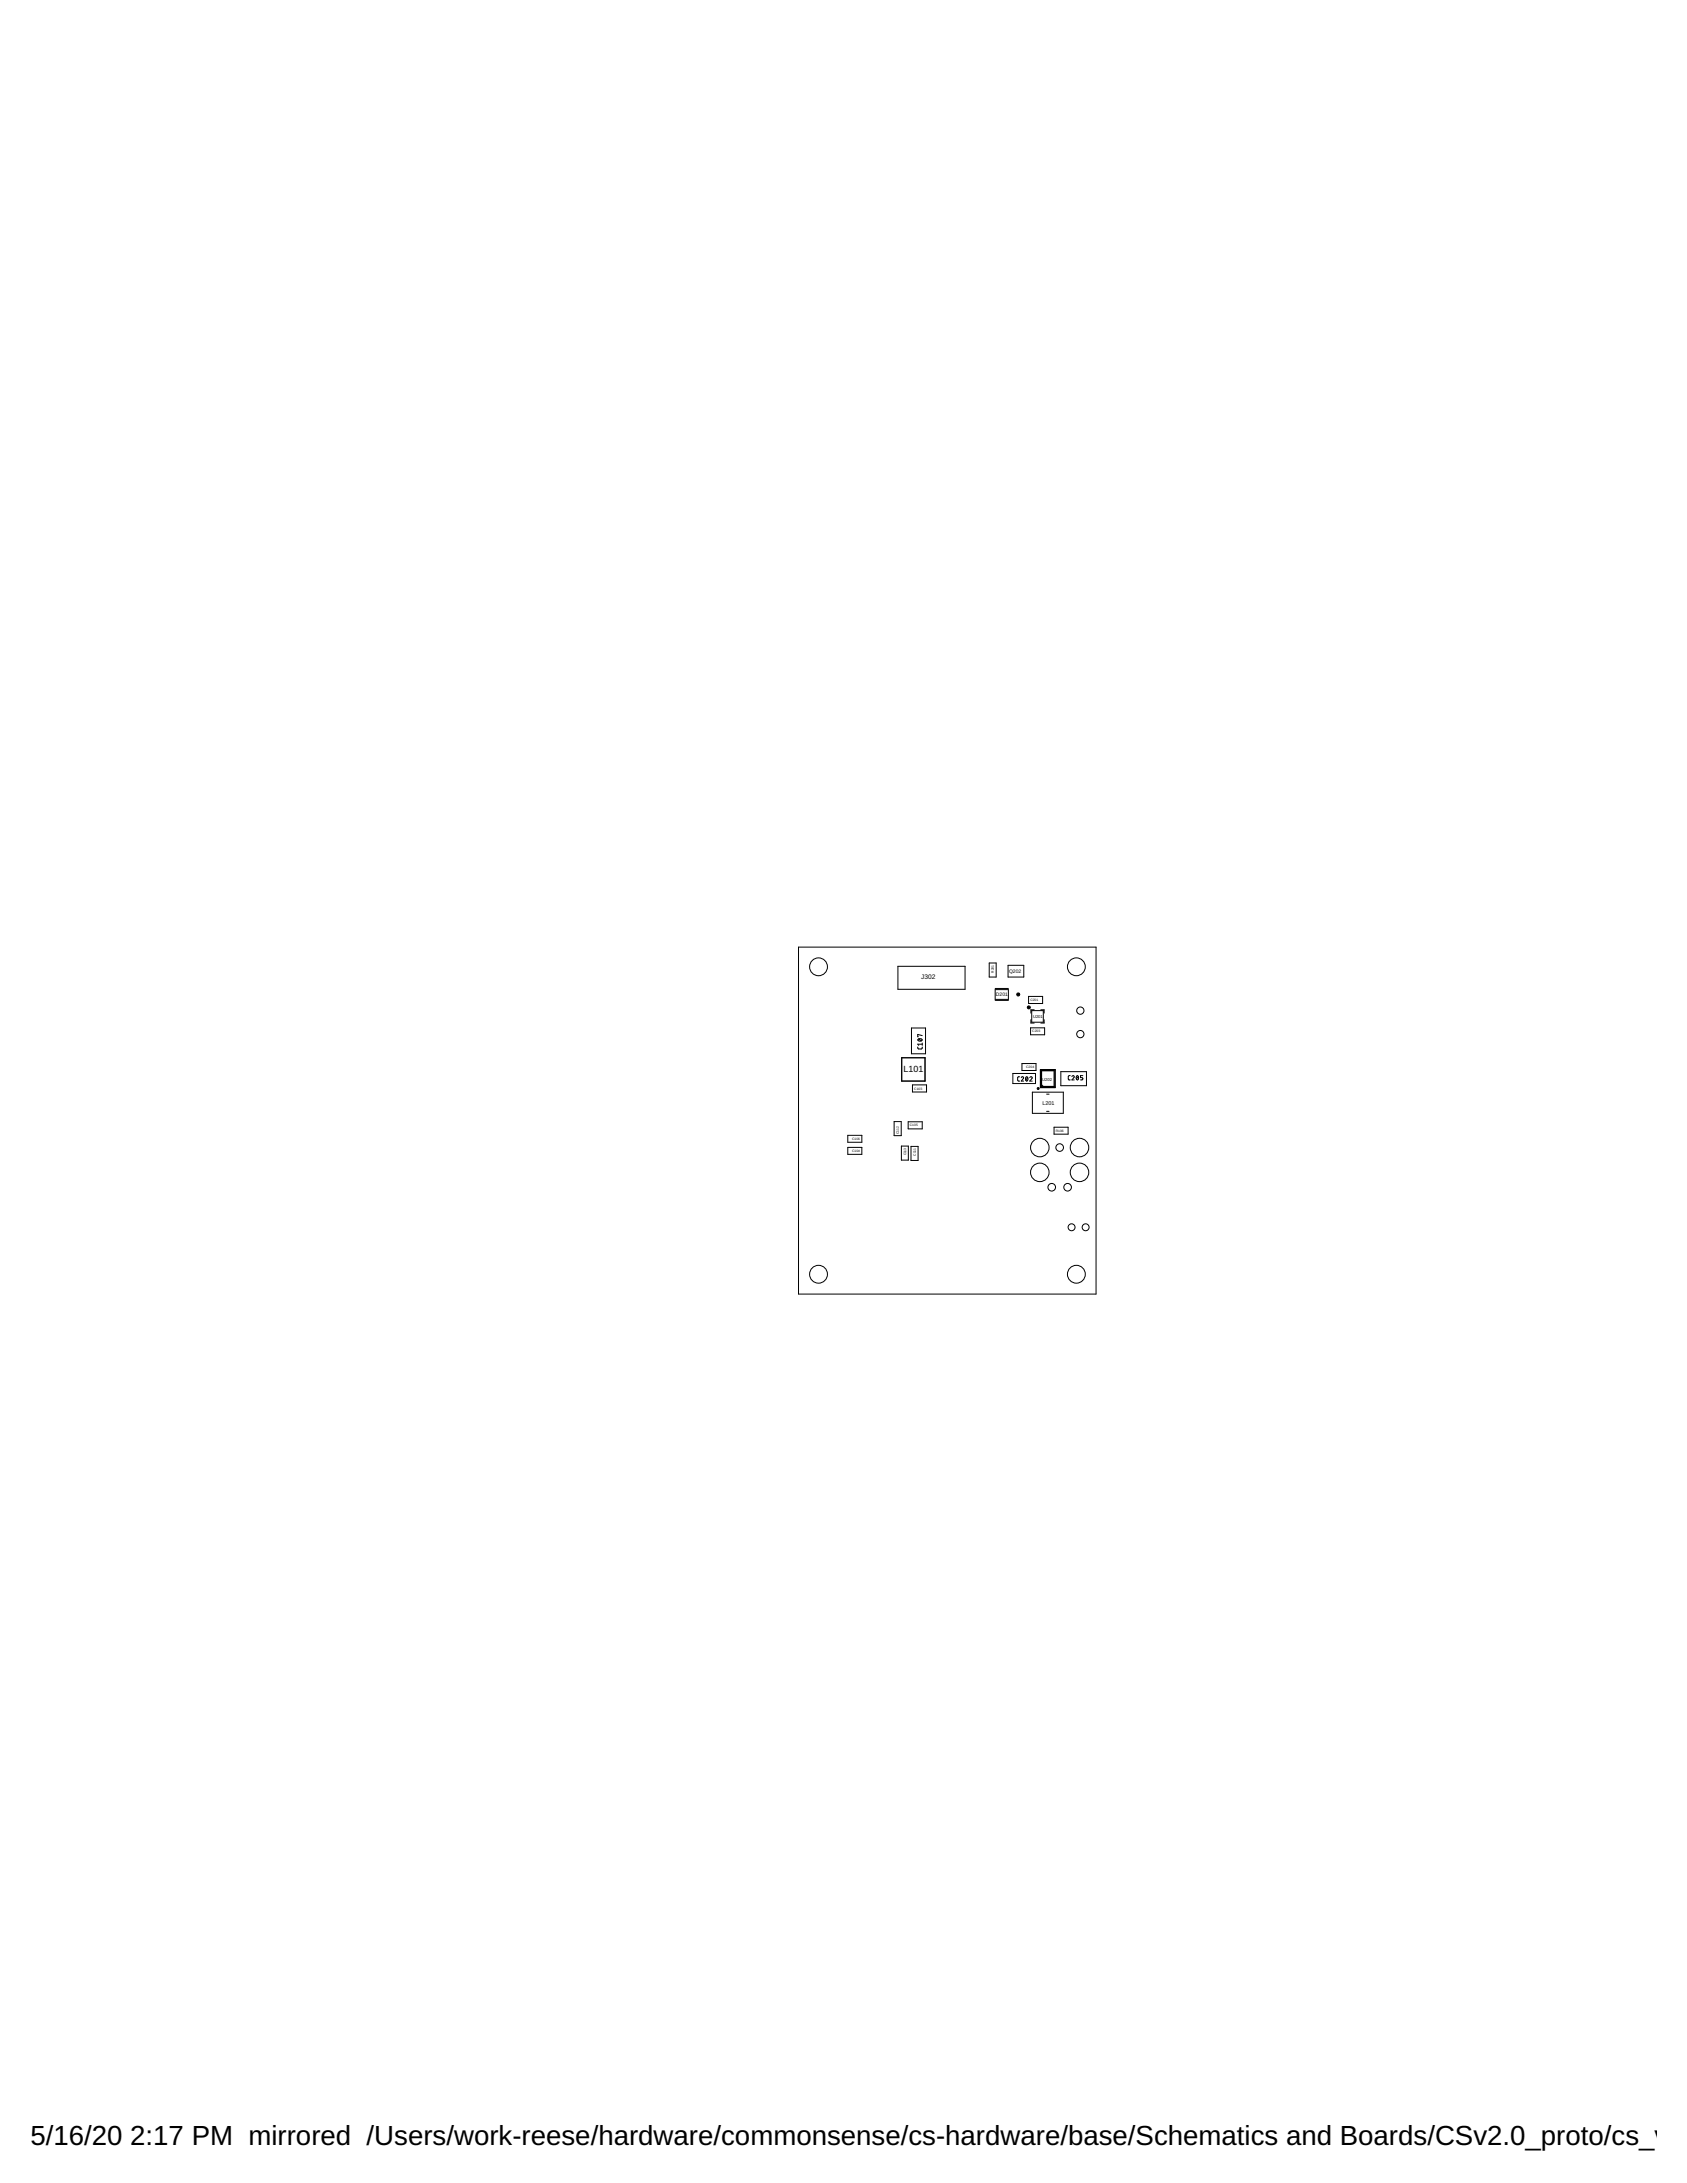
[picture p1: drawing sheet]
<svg xmlns="http://www.w3.org/2000/svg" width="216mm" height="279mm" viewBox="0 0 216 279" stroke-linecap="round" stroke-linejoin="round" font-family="sans-serif">
<defs><g id="words">
<g font-size="3.5">
<text x="3.9" y="274.5">5/16/20</text>
<text x="16.7" y="274.5">2:17 PM mirrored /Users/work-reese/hardware/commonsense/cs-hardware/base/Schematics and Boards/CSv2.0_proto/cs_v2.b</text>
</g>
<text font-size="1.1" x="115.6" y="137.2">L101</text>
<text font-size=".8" x="117.9" y="125.3">J302</text>
<text font-size=".7" x="133.4" y="141.4">L201</text>
<g font-size=".6">
<text x="129.1" y="124.6">Q202</text>
<text x="127.5" y="127.5">D201</text>
</g>
<g font-size=".5">
<text x="132.2" y="130.2">U201</text>
<text x="133.4" y="138.3">U202</text>
</g>
<g font-size=".4">
<text x="127.2" y="124.5" transform="rotate(-90 127.2 124.5)">R201</text>
<text x="131.9" y="128.1">C201</text>
<text x="131.3" y="136.7">C204</text>
<text x="132.1" y="132.1">C203</text>
<text x="117" y="139.4">C103</text>
<text x="109.1" y="147.5">C104</text>
<text x="109.1" y="145.9">C106</text>
<text x="115" y="145.1" transform="rotate(-90 115 145.1)">C112</text>
<text x="116" y="147.9" transform="rotate(-90 116 147.9)">C113</text>
<text x="116.5" y="144.2">C105</text>
<text x="117.2" y="147.9" transform="rotate(-90 117.2 147.9)">C111</text>
<text x="135.1" y="144.9">R106</text>
</g>
</g></defs>
<g fill="none" stroke="#000" stroke-width=".13">
<path d="M102.2 121.2h38.1v44.4h-38.1zM114.9 123.7h8.6v2.9h-8.6zM115.4 135.4h3v3h-3zM116.6 131.6h1.8v3.3h-1.8zM116.8 138.9h1.8v.9h-1.8zM117.5 134l.1 .3 .4-.1v-.2M117.5 133a.3 .3 0 0 1 .3-.1 .3 .3 0 0 1 .2 .3 .29 .29 0 0 1-.3 .1 .29 .29 0 0 1-.2-.3zM117.6 133l.3 .2M118 133.5v.3M118 132.5l-.5-.1v.3M118 133.6h-.5l.1 .2M126.6 123.3h.9v1.8h-.9z"/>
<path d="M127.4 128h1.7M127.4 126.5h1.7M127.4 126.7h1.7v1.2h-1.7zM129 123.5h2v1.6h-2zM129.6 137.4h2.9v1.3h-2.9zM130.5 137.8h-.2l-.1 .1 .1 .4 .2 .1M130.7 137.9l.2-.1 .1 .2-.3 .4h.3M130.8 136.1h1.8v.9h-1.8zM131.3 137.9v-.1a.26 .26 0 0 1 .3 .3 .26 .26 0 0 1-.3 .2v-.1zM131.5 137.9l-.2 .3M131.6 127.5h1.8v.9h-1.8zM131.8 137.9a.16 .16 0 0 1 .2-.1 .16 .16 0 0 1 .1 .2l-.3 .4h.3"/>
<path d="M131.9 131.6h1.8v.8h-1.8zM131.9 130.5v.4h.5M132 129.3h1.5v1.5h-1.5zM132.1 139.8h4v2.7h-4zM132.4 129.2h-.5v.5M133.2 129.2h.4v.5M133.6 130.5v.4h-.4M135.8 137.2h3.2v1.8h-3.2zM137 137.7h-.2l-.1 .1v.4h.3M137.2 137.8l.2-.1h.1v.2l-.3 .3h.3M137.8 137.7a.26 .26 0 0 1 .2 .2 .26 .26 0 0 1-.2 .3l-.1-.2zM138 137.8l-.2 .3"/>
<path d="M138.6 137.7h-.3v.2h.2l.1 .1-.1 .2h-.2M108.5 145.3h1.8v.9h-1.8zM108.5 146.9h1.8v.8h-1.8zM114.4 143.6h.9v1.8h-.9zM115.4 146.7h.8v1.8h-.8zM116.2 143.6h1.8v.9h-1.8zM116.6 146.7h.9v1.8h-.9zM133.9 140h.4M133.9 142.2h.4M134.9 144.3h1.8v.9h-1.8z"/>
<circle cx="104.8" cy="123.7" r="1.14"/>
<circle cx="137.8" cy="123.7" r="1.14"/>
<circle cx="138.3" cy="132.4" r=".47"/>
<circle cx="138.3" cy="129.3" r=".47"/>
<circle cx="133.1" cy="146.9" r="1.19"/>
<circle cx="133.1" cy="150.1" r="1.19"/>
<circle cx="134.6" cy="152" r=".49"/>
<circle cx="135.6" cy="146.9" r=".49"/>
<circle cx="136.6" cy="152" r=".49"/>
<circle cx="137.1" cy="157.1" r=".44"/>
<circle cx="138.2" cy="150.1" r="1.19"/>
<circle cx="138.2" cy="146.9" r="1.19"/>
<circle cx="138.9" cy="157.1" r=".44"/>
<circle cx="104.8" cy="163.1" r="1.14"/>
<circle cx="137.8" cy="163.1" r="1.14"/>
</g>
<path d="M133.2 136.9h1.8v2.3h-1.8zM133.3 138.9l.2 .2M133.3 137h1.6v2.1h-1.6z" fill="none" stroke="#000" stroke-width=".17"/>
<g fill="#000" stroke="#000" stroke-width=".13">
<path d="M130.2 127.1h.3v.3h-.3z" fill-rule="evenodd"/>
<path d="M131.5 128.8h.3v.3h-.3z" fill-rule="evenodd"/>
<circle cx="132.9" cy="139.3" r=".13"/>
</g>
<use href="#words"/>
</svg>
